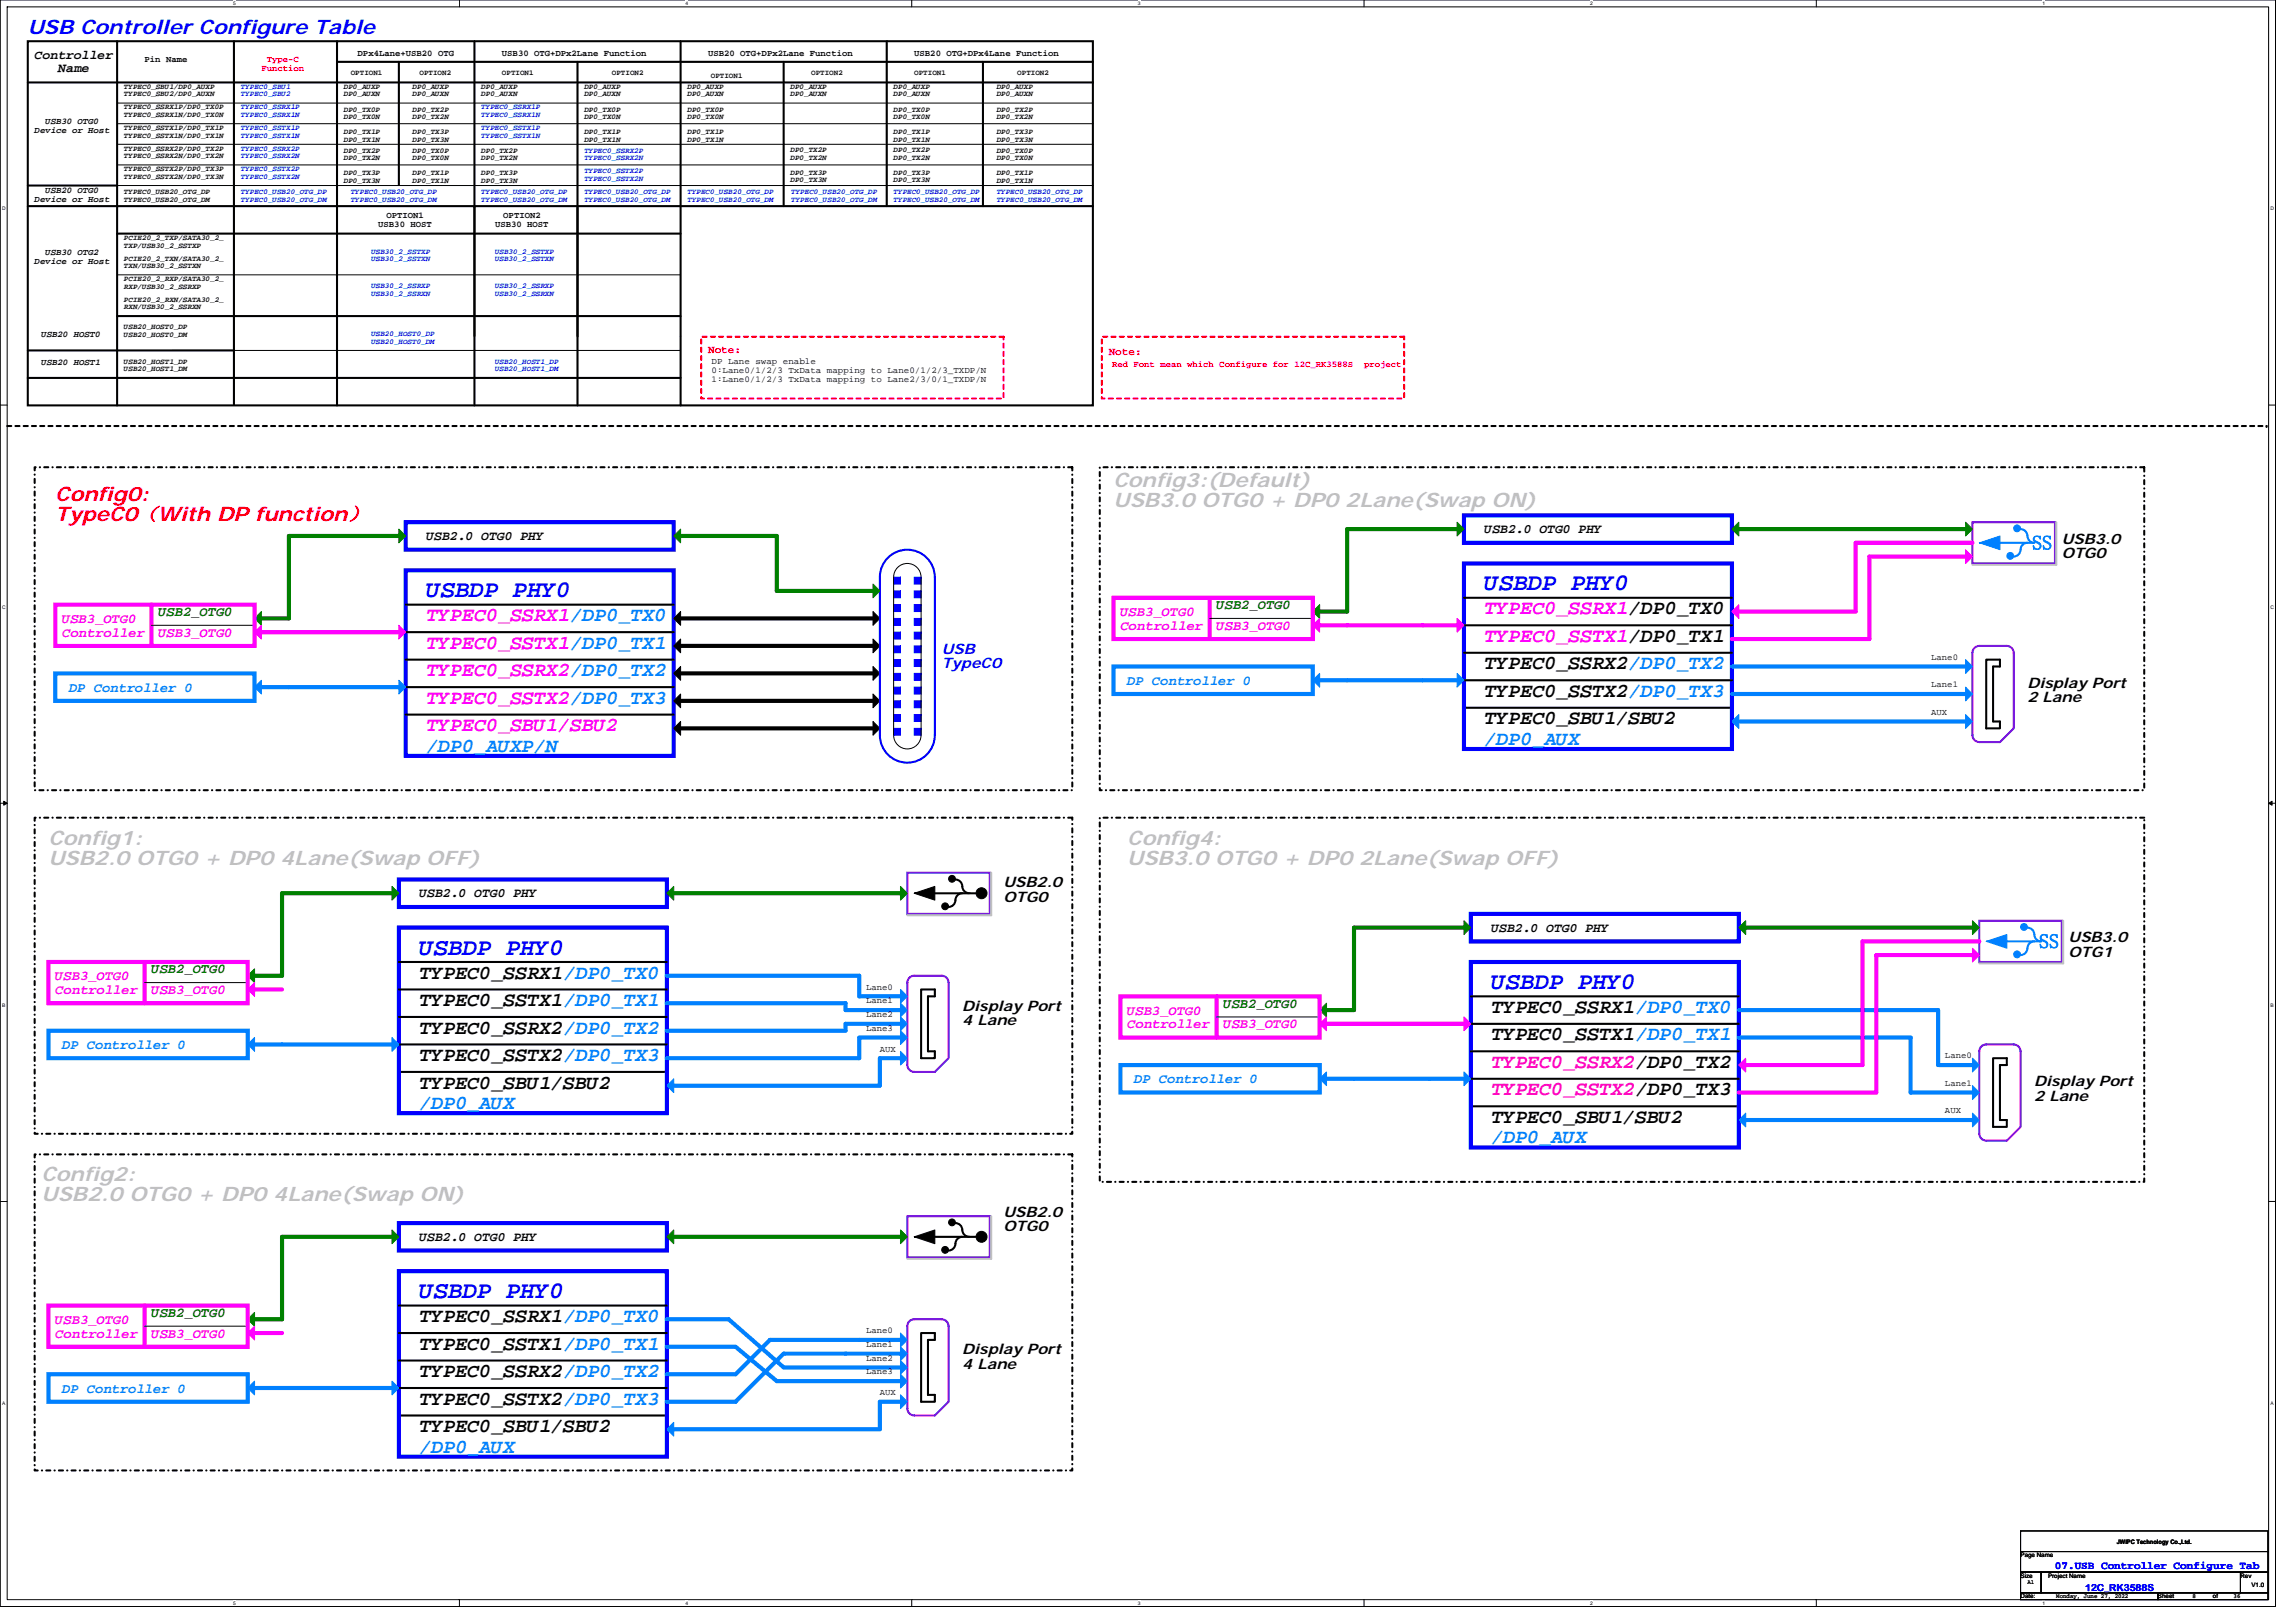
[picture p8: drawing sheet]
<svg xmlns="http://www.w3.org/2000/svg" width="297mm" height="210mm" viewBox="0 0 297 210" stroke-linecap="round" stroke-linejoin="round" font-family="sans-serif">
<defs><g id="words">
<g font-size="3.1" fill="#00f">
<text x="55.2" y="77.3">USBDP PHY0</text>
<text x="192.1" y="76.4">USBDP PHY0</text>
<text x="54.3" y="123.5">USBDP PHY0</text>
<text x="193" y="127.9">USBDP PHY0</text>
<text x="54.3" y="167.9">USBDP PHY0</text>
</g>
<text font-size="2.6" fill="#00f" x="3.6" y="4.4">USB Controller Configure Table</text>
<g font-size="2.6" fill="#f00">
<text x="7.2" y="64.8">Config0:</text>
<text x="7.2" y="67.4">TypeC0（With DP function）</text>
</g>
<g font-size="2.6" fill="#c0c0c0">
<text x="144.1" y="63">Config3:(Default)</text>
<text x="144.1" y="65.6">USB3.0 OTG0 + DP0 2Lane(Swap ON)</text>
<text x="6.3" y="109.3">Config1:</text>
<text x="6.3" y="111.8">USB2.0 OTG0 + DP0 4Lane(Swap OFF)</text>
<text x="145.8" y="109.3">Config4:</text>
<text x="145.8" y="111.8">USB3.0 OTG0 + DP0 2Lane(Swap OFF)</text>
<text x="5.4" y="152.8">Config2:</text>
<text x="5.4" y="155.4">USB2.0 OTG0 + DP0 4Lane(Swap ON)</text>
</g>
<g font-size="2.6" fill="#0080ff">
<text x="262.9" y="71.1">SS</text>
<text x="55.2" y="97.3">/DP0_AUXP/N</text>
<text x="192.1" y="96.4">/DP0_AUX</text>
<text x="263.8" y="122.7">SS</text>
<text x="54.3" y="143.5">/DP0_AUX</text>
<text x="193" y="147.9">/DP0_AUX</text>
<text x="54.3" y="187.9">/DP0_AUX</text>
</g>
<g font-size="2.6" fill="#f0f">
<text x="55.2" y="80.4">TYPEC0_SSRX1/DP0_TX0</text>
<text x="55.2" y="83.9">TYPEC0_SSTX1/DP0_TX1</text>
<text x="192.1" y="79.5">TYPEC0_SSRX1/DP0_TX0</text>
<text x="192.1" y="83">TYPEC0_SSTX1/DP0_TX1</text>
<text x="55.2" y="87.5">TYPEC0_SSRX2/DP0_TX2</text>
<text x="55.2" y="94.6">TYPEC0_SBU1/SBU2</text>
<text x="55.2" y="91">TYPEC0_SSTX2/DP0_TX3</text>
</g>
<g font-size="2.6">
<text x="192.1" y="86.6">TYPEC0_SSRX2/DP0_TX2</text>
<text x="192.1" y="93.7">TYPEC0_SBU1/SBU2</text>
<text x="192.1" y="90.2">TYPEC0_SSTX2/DP0_TX3</text>
<text x="54.3" y="126.6">TYPEC0_SSRX1/DP0_TX0</text>
<text x="54.3" y="130.2">TYPEC0_SSTX1/DP0_TX1</text>
<text x="193" y="131.1">TYPEC0_SSRX1/DP0_TX0</text>
<text x="54.3" y="137.3">TYPEC0_SSTX2/DP0_TX3</text>
<text x="54.3" y="133.7">TYPEC0_SSRX2/DP0_TX2</text>
<text x="193" y="134.6">TYPEC0_SSTX1/DP0_TX1</text>
<text x="54.3" y="140.8">TYPEC0_SBU1/SBU2</text>
<text x="193" y="145.3">TYPEC0_SBU1/SBU2</text>
<text x="54.3" y="171.1">TYPEC0_SSRX1/DP0_TX0</text>
<text x="54.3" y="174.6">TYPEC0_SSTX1/DP0_TX1</text>
<text x="54.3" y="178.2">TYPEC0_SSRX2/DP0_TX2</text>
<text x="54.3" y="185.3">TYPEC0_SBU1/SBU2</text>
<text x="54.3" y="181.7">TYPEC0_SSTX2/DP0_TX3</text>
</g>
<g font-size="2.6" fill="#ff0080">
<text x="193" y="141.7">TYPEC0_SSTX2/DP0_TX3</text>
<text x="193" y="138.2">TYPEC0_SSRX2/DP0_TX2</text>
</g>
<g font-size="1.9">
<text x="266.7" y="70.3">USB3.0</text>
<text x="266.7" y="72.2">OTG0</text>
<text x="262.3" y="89">Display Port</text>
<text x="262.3" y="90.9">2 Lane</text>
<text x="129.8" y="114.8">USB2.0</text>
<text x="129.8" y="116.6">OTG0</text>
<text x="267.6" y="121.9">USB3.0</text>
<text x="267.6" y="123.8">OTG1</text>
<text x="124.5" y="130.8">Display Port</text>
<text x="124.5" y="132.7">4 Lane</text>
<text x="263.2" y="140.6">Display Port</text>
<text x="263.2" y="142.4">2 Lane</text>
<text x="129.8" y="157.5">USB2.0</text>
<text x="129.8" y="159.3">OTG0</text>
<text x="124.5" y="175.2">Display Port</text>
<text x="124.5" y="177.1">4 Lane</text>
</g>
<g font-size="1.9" fill="#00f">
<text x="121.8" y="84.6">USB</text>
<text x="121.8" y="86.4">TypeC0</text>
</g>
<g font-size="1.8" fill="#f0f">
<text x="8" y="80.6">USB3_OTG0</text>
<text x="8" y="82.4">Controller</text>
<text x="20.5" y="82.4">USB3_OTG0</text>
<text x="144.9" y="79.7">USB3_OTG0</text>
<text x="144.9" y="81.5">Controller</text>
<text x="157.4" y="81.5">USB3_OTG0</text>
<text x="7.2" y="126.8">USB3_OTG0</text>
<text x="7.2" y="128.6">Controller</text>
<text x="19.6" y="128.6">USB3_OTG0</text>
<text x="145.8" y="131.3">USB3_OTG0</text>
<text x="145.8" y="133.1">Controller</text>
<text x="158.3" y="133.1">USB3_OTG0</text>
<text x="7.2" y="171.3">USB3_OTG0</text>
<text x="7.2" y="173.1">Controller</text>
<text x="19.6" y="173.1">USB3_OTG0</text>
</g>
<g font-size="1.8" fill="#008000">
<text x="20.5" y="79.7">USB2_OTG0</text>
<text x="157.4" y="78.8">USB2_OTG0</text>
<text x="19.6" y="125.9">USB2_OTG0</text>
<text x="158.3" y="130.4">USB2_OTG0</text>
<text x="19.6" y="170.4">USB2_OTG0</text>
</g>
<g font-size="1.8" fill="#0080ff">
<text x="8.9" y="89.5">DP Controller 0</text>
<text x="145.8" y="88.6">DP Controller 0</text>
<text x="8" y="135.7">DP Controller 0</text>
<text x="146.7" y="140.2">DP Controller 0</text>
<text x="8" y="180.2">DP Controller 0</text>
</g>
<g font-size="1.7">
<text x="4.5" y="7.6">Controller</text>
<text x="7.5" y="9.3">Name</text>
<text x="55.2" y="69.9">USB2.0 OTG0 PHY</text>
<text x="192.1" y="69">USB2.0 OTG0 PHY</text>
<text x="54.3" y="116.1">USB2.0 OTG0 PHY</text>
<text x="193" y="120.5">USB2.0 OTG0 PHY</text>
<text x="54.3" y="160.5">USB2.0 OTG0 PHY</text>
</g>
<g font-size="1.4" fill="#f00">
<text x="91.6" y="45.6">Note:</text>
<text x="143.4" y="46">Note:</text>
</g>
<text font-size="1.4" fill="#00f" x="265.9" y="203">07.USB Controller Configure Tab</text>
<g font-size="1.2">
<text x="18.7" y="8.1">Pin Name</text>
<text x="46.3" y="7.2">DPx4Lane+USB20 OTG</text>
<text x="64.9" y="7.2">USB30 OTG+DPx2Lane Function</text>
<text x="91.6" y="7.2">USB20 OTG+DPx2Lane Function</text>
<text x="118.3" y="7.2">USB20 OTG+DPx4Lane Function</text>
<text x="4.5" y="17.2">Device or Host</text>
<text x="5.9" y="16.1">USB30 OTG0</text>
<text x="4.5" y="26.1">Device or Host</text>
<text x="5.9" y="25">USB20 OTG0</text>
<text x="48.9" y="29.4">USB30 HOST</text>
<text x="50" y="28.2">OPTION1</text>
<text x="64" y="29.4">USB30 HOST</text>
<text x="65.1" y="28.2">OPTION2</text>
<text x="4.5" y="34.1">Device or Host</text>
<text x="5.9" y="33">USB30 OTG2</text>
<text x="5.4" y="43.6">USB20 HOST0</text>
<text x="5.4" y="47.2">USB20 HOST1</text>
<text x="92.1" y="47.1">DP Lane swap enable</text>
<text x="92.1" y="48.3">0:Lane0/1/2/3 TxData mapping to Lane0/1/2/3_TXDP/N</text>
<text x="92.1" y="49.5">1:Lane0/1/2/3 TxData mapping to Lane2/3/0/1_TXDP/N</text>
<text x="249.8" y="85.4">Lane0</text>
<text x="249.8" y="88.9">Lane1</text>
<text x="249.8" y="92.5">AUX</text>
<text x="112.1" y="128">Lane0</text>
<text x="112.1" y="129.8">Lane1</text>
<text x="112.1" y="131.6">Lane2</text>
<text x="112.1" y="133.4">Lane3</text>
<text x="113.8" y="136">AUX</text>
<text x="251.6" y="136.9">Lane0</text>
<text x="251.6" y="140.5">Lane1</text>
<text x="251.6" y="144">AUX</text>
<text x="112.1" y="172.5">Lane0</text>
<text x="112.1" y="174.3">Lane1</text>
<text x="112.1" y="176">Lane2</text>
<text x="112.1" y="177.8">Lane3</text>
<text x="113.8" y="180.5">AUX</text>
</g>
<g font-size="1.2" fill="#f00">
<text x="33.8" y="9.2">Function</text>
<text x="34.5" y="8.1">Type-C</text>
<text x="143.9" y="47.5">Red Font mean which Configure for 12C_RK3588S</text>
<text x="176.5" y="47.5">project</text>
</g>
<text font-size="1.2" fill="#00f" x="269.8" y="205.8">12C_RK3588S</text>
<g font-size="1">
<text x="16" y="11.5">TYPEC0_SBU1/DP0_AUXP</text>
<text x="44.5" y="11.5">DP0_AUXP</text>
<text x="45.4" y="9.7">OPTION1</text>
<text x="53.4" y="11.5">DP0_AUXP</text>
<text x="54.3" y="9.7">OPTION2</text>
<text x="62.3" y="11.5">DP0_AUXP</text>
<text x="64.9" y="9.7">OPTION1</text>
<text x="75.6" y="11.5">DP0_AUXP</text>
<text x="79.2" y="9.7">OPTION2</text>
<text x="88.9" y="11.5">DP0_AUXP</text>
<text x="92" y="10.1">OPTION1</text>
<text x="102.3" y="11.5">DP0_AUXP</text>
<text x="104.9" y="9.7">OPTION2</text>
<text x="115.6" y="11.5">DP0_AUXP</text>
<text x="118.3" y="9.7">OPTION1</text>
<text x="128.9" y="11.5">DP0_AUXP</text>
<text x="131.6" y="9.7">OPTION2</text>
<text x="16" y="12.5">TYPEC0_SBU2/DP0_AUXN</text>
<text x="16" y="14.2">TYPEC0_SSRX1P/DP0_TX0P</text>
<text x="16" y="15.1">TYPEC0_SSRX1N/DP0_TX0N</text>
<text x="16" y="16.8">TYPEC0_SSTX1P/DP0_TX1P</text>
<text x="16" y="17.8">TYPEC0_SSTX1N/DP0_TX1N</text>
<text x="44.5" y="12.5">DP0_AUXN</text>
<text x="44.5" y="14.4">DP0_TX0P</text>
<text x="44.5" y="15.4">DP0_TX0N</text>
<text x="44.5" y="17.4">DP0_TX1P</text>
<text x="53.4" y="12.5">DP0_AUXN</text>
<text x="53.4" y="14.4">DP0_TX2P</text>
<text x="53.4" y="15.4">DP0_TX2N</text>
<text x="53.4" y="17.4">DP0_TX3P</text>
<text x="62.3" y="12.5">DP0_AUXN</text>
<text x="75.6" y="12.5">DP0_AUXN</text>
<text x="75.6" y="14.4">DP0_TX0P</text>
<text x="75.6" y="15.4">DP0_TX0N</text>
<text x="75.6" y="17.4">DP0_TX1P</text>
<text x="88.9" y="12.5">DP0_AUXN</text>
<text x="88.9" y="14.4">DP0_TX0P</text>
<text x="88.9" y="15.4">DP0_TX0N</text>
<text x="88.9" y="17.4">DP0_TX1P</text>
<text x="102.3" y="12.5">DP0_AUXN</text>
<text x="115.6" y="12.5">DP0_AUXN</text>
<text x="115.6" y="14.4">DP0_TX0P</text>
<text x="115.6" y="15.4">DP0_TX0N</text>
<text x="115.6" y="17.4">DP0_TX1P</text>
<text x="128.9" y="12.5">DP0_AUXN</text>
<text x="128.9" y="14.4">DP0_TX2P</text>
<text x="128.9" y="15.4">DP0_TX2N</text>
<text x="128.9" y="17.4">DP0_TX3P</text>
<text x="16" y="19.5">TYPEC0_SSRX2P/DP0_TX2P</text>
<text x="16" y="20.5">TYPEC0_SSRX2N/DP0_TX2N</text>
<text x="16" y="22.2">TYPEC0_SSTX2P/DP0_TX3P</text>
<text x="16" y="23.1">TYPEC0_SSTX2N/DP0_TX3N</text>
<text x="44.5" y="19.8">DP0_TX2P</text>
<text x="44.5" y="20.7">DP0_TX2N</text>
<text x="44.5" y="22.7">DP0_TX3P</text>
<text x="44.5" y="23.7">DP0_TX3N</text>
<text x="44.5" y="18.3">DP0_TX1N</text>
<text x="53.4" y="19.8">DP0_TX0P</text>
<text x="53.4" y="20.7">DP0_TX0N</text>
<text x="53.4" y="22.7">DP0_TX1P</text>
<text x="53.4" y="23.7">DP0_TX1N</text>
<text x="53.4" y="18.3">DP0_TX3N</text>
<text x="62.3" y="19.8">DP0_TX2P</text>
<text x="62.3" y="20.7">DP0_TX2N</text>
<text x="62.3" y="22.7">DP0_TX3P</text>
<text x="62.3" y="23.7">DP0_TX3N</text>
<text x="75.6" y="18.3">DP0_TX1N</text>
<text x="88.9" y="18.3">DP0_TX1N</text>
<text x="102.3" y="19.7">DP0_TX2P</text>
<text x="102.3" y="20.7">DP0_TX2N</text>
<text x="102.3" y="22.6">DP0_TX3P</text>
<text x="102.3" y="23.6">DP0_TX3N</text>
<text x="115.6" y="18.3">DP0_TX1N</text>
<text x="115.6" y="19.7">DP0_TX2P</text>
<text x="115.6" y="20.7">DP0_TX2N</text>
<text x="115.6" y="22.6">DP0_TX3P</text>
<text x="115.6" y="23.6">DP0_TX3N</text>
<text x="128.9" y="18.3">DP0_TX3N</text>
<text x="128.9" y="19.8">DP0_TX0P</text>
<text x="128.9" y="20.7">DP0_TX0N</text>
<text x="128.9" y="22.7">DP0_TX1P</text>
<text x="128.9" y="23.7">DP0_TX1N</text>
<text x="16" y="25.1">TYPEC0_USB20_OTG_DP</text>
<text x="16" y="26.1">TYPEC0_USB20_OTG_DM</text>
<text x="16" y="31.1">PCIE20_2_TXP/SATA30_2_</text>
<text x="16" y="32">TXP/USB30_2_SSTXP</text>
<text x="16" y="33.7">PCIE20_2_TXN/SATA30_2_</text>
<text x="16" y="34.7">TXN/USB30_2_SSTXN</text>
<text x="16" y="39.1">PCIE20_2_RXN/SATA30_2_</text>
<text x="16" y="40">RXN/USB30_2_SSRXN</text>
<text x="16" y="36.4">PCIE20_2_RXP/SATA30_2_</text>
<text x="16" y="37.4">RXP/USB30_2_SSRXP</text>
<text x="16" y="42.6">USB20_HOST0_DP</text>
<text x="16" y="43.6">USB20_HOST0_DM</text>
<text x="16" y="47.1">USB20_HOST1_DP</text>
<text x="16" y="48">USB20_HOST1_DM</text>
</g>
<g font-size="1" fill="#00f">
<text x="31.2" y="11.5">TYPEC0_SBU1</text>
<text x="31.2" y="12.5">TYPEC0_SBU2</text>
<text x="31.2" y="14.2">TYPEC0_SSRX1P</text>
<text x="31.2" y="15.1">TYPEC0_SSRX1N</text>
<text x="31.2" y="16.8">TYPEC0_SSTX1P</text>
<text x="31.2" y="17.8">TYPEC0_SSTX1N</text>
<text x="62.3" y="16.8">TYPEC0_SSTX1P</text>
<text x="62.3" y="17.8">TYPEC0_SSTX1N</text>
<text x="62.3" y="14.2">TYPEC0_SSRX1P</text>
<text x="62.3" y="15.1">TYPEC0_SSRX1N</text>
<text x="31.2" y="19.5">TYPEC0_SSRX2P</text>
<text x="31.2" y="20.5">TYPEC0_SSRX2N</text>
<text x="31.2" y="22.2">TYPEC0_SSTX2P</text>
<text x="31.2" y="23.1">TYPEC0_SSTX2N</text>
<text x="75.6" y="19.8">TYPEC0_SSRX2P</text>
<text x="75.6" y="20.7">TYPEC0_SSRX2N</text>
<text x="75.6" y="22.4">TYPEC0_SSTX2P</text>
<text x="75.6" y="23.4">TYPEC0_SSTX2N</text>
<text x="31.2" y="25.1">TYPEC0_USB20_OTG_DP</text>
<text x="31.2" y="26.1">TYPEC0_USB20_OTG_DM</text>
<text x="45.4" y="25.1">TYPEC0_USB20_OTG_DP</text>
<text x="45.4" y="26.1">TYPEC0_USB20_OTG_DM</text>
<text x="62.3" y="25.1">TYPEC0_USB20_OTG_DP</text>
<text x="62.3" y="26.1">TYPEC0_USB20_OTG_DM</text>
<text x="75.6" y="25.1">TYPEC0_USB20_OTG_DP</text>
<text x="75.6" y="26.1">TYPEC0_USB20_OTG_DM</text>
<text x="88.9" y="25.1">TYPEC0_USB20_OTG_DP</text>
<text x="88.9" y="26.1">TYPEC0_USB20_OTG_DM</text>
<text x="102.4" y="25.1">TYPEC0_USB20_OTG_DP</text>
<text x="102.4" y="26.1">TYPEC0_USB20_OTG_DM</text>
<text x="115.6" y="25.1">TYPEC0_USB20_OTG_DP</text>
<text x="115.6" y="26.1">TYPEC0_USB20_OTG_DM</text>
<text x="128.9" y="25.1">TYPEC0_USB20_OTG_DP</text>
<text x="128.9" y="26.1">TYPEC0_USB20_OTG_DM</text>
<text x="48" y="32.8">USB30_2_SSTXP</text>
<text x="48" y="33.8">USB30_2_SSTXN</text>
<text x="64" y="32.8">USB30_2_SSTXP</text>
<text x="64" y="33.8">USB30_2_SSTXN</text>
<text x="48" y="37.3">USB30_2_SSRXP</text>
<text x="48" y="38.3">USB30_2_SSRXN</text>
<text x="64" y="37.3">USB30_2_SSRXP</text>
<text x="64" y="38.3">USB30_2_SSRXN</text>
<text x="48" y="43.5">USB20_HOST0_DP</text>
<text x="48" y="44.5">USB20_HOST0_DM</text>
<text x="64" y="47.1">USB20_HOST1_DP</text>
<text x="64" y="48">USB20_HOST1_DM</text>
</g>
<g font-size=".8">
<text x="261.4" y="201.5">Page Name</text>
<text x="273.9" y="199.7">JWIPC Technology Co.,Ltd.</text>
<text x="261.4" y="204.1">Size</text>
<text x="261.4" y="206.8">Date:</text>
<text x="262.3" y="204.9">A1</text>
<text x="265" y="204.1">Project Name</text>
<text x="266" y="206.7">Monday, June 27, 2022</text>
<text x="279.2" y="206.8">Sheet</text>
<text x="283.6" y="206.7">8</text>
<text x="286.3" y="206.8">of</text>
<text x="289" y="206.7">36</text>
<text x="289.9" y="204.1">Rev</text>
<text x="291.3" y="205.4">V1.0</text>
</g>
<g font-size=".6">
<text x="30.2" y=".7">5</text>
<text x="88.7" y=".7">4</text>
<text x="147.2" y=".7">3</text>
<text x="205.7" y=".7">2</text>
<text x="264.2" y=".7">1</text>
<text x=".3" y="27.2">D</text>
<text x="293.7" y="27.2">D</text>
<text x=".3" y="78.7">C</text>
<text x="293.7" y="78.7">C</text>
<text x=".3" y="130.3">B</text>
<text x="293.7" y="130.3">B</text>
<text x=".3" y="181.8">A</text>
<text x="293.7" y="181.8">A</text>
<text x="30.2" y="207.6">5</text>
<text x="88.7" y="207.6">4</text>
<text x="147.2" y="207.6">3</text>
<text x="205.7" y="207.6">2</text>
<text x="264.2" y="207.6">1</text>
</g>
</g></defs>
<path d="M0 0h294.4v207.8h-294.4zM.9 .9h292.6v206.1h-292.6z" fill="none" stroke="#000" stroke-width=".13"/>
<g fill="#fff">
<path d="M30.2 .1h.3v.7h-.3z"/>
<path d="M30.2 207h.3v.8h-.3z"/>
</g>
<path d="M59.4 0v.9M59.4 207v.8" fill="none" stroke="#000" stroke-width=".13"/>
<g fill="#fff">
<path d="M88.7 .1h.3v.7h-.3z"/>
<path d="M88.7 207h.3v.8h-.3z"/>
</g>
<path d="M118 0v.9M118 207v.8" fill="none" stroke="#000" stroke-width=".13"/>
<g fill="#fff">
<path d="M147.2 .1h.4v.7h-.4z"/>
<path d="M147.2 207h.4v.8h-.4z"/>
</g>
<path d="M176.5 0v.9M176.5 207v.8" fill="none" stroke="#000" stroke-width=".13"/>
<g fill="#fff">
<path d="M205.7 .1h.4v.7h-.4z"/>
<path d="M205.7 207h.4v.8h-.4z"/>
</g>
<path d="M235 0v.9M235 207v.8" fill="none" stroke="#000" stroke-width=".13"/>
<g fill="#fff">
<path d="M264.2 .1h.4v.7h-.4z"/>
<path d="M264.2 207h.4v.8h-.4z"/>
<path d="M.3 26.6h.4v.8h-.4z"/>
<path d="M293.7 26.6h.5v.8h-.5z"/>
<path d="M.3 78.2h.4v.7h-.4z"/>
<path d="M293.7 78.2h.5v.7h-.5z"/>
</g>
<path d="M0 52.4h.9M293.5 52.4h.9" fill="none" stroke="#000" stroke-width=".13"/>
<g fill="#fff">
<path d="M.3 129.7h.4v.7h-.4z"/>
<path d="M293.7 129.7h.4v.7h-.4z"/>
</g>
<path d="M0 103.9h.9M.5 103.7l.4 .2-.4 .3zM293.5 103.9h.9M293.5 103.9l.4-.2v.5z" fill="none" stroke="#000" stroke-width=".13"/>
<path d="M.5 103.7l.4 .2-.4 .3zM293.5 103.9l.4-.2v.5z" fill="#000"/>
<g fill="#fff">
<path d="M.2 181.2h.5v.7h-.5z"/>
<path d="M293.7 181.2h.4v.7h-.4z"/>
</g>
<g fill="none" stroke="#000" stroke-width=".13">
<path d="M15.2 13.3h126.2M15.2 16h126.2M15.2 18.7h126.2M15.2 21.3h126.2M15.2 24h126.2M15.2 35.6h72.9M22.3 45.3h65.8M116.1 73.4a1.78 1.78 0 0 1 2-.4 1.78 1.78 0 0 1 1.1 1.7v20.4a1.77 1.77 0 0 1-1.8 1.8 1.77 1.77 0 0 1-1.8-1.8v-20.4l.1-.5zM19.6 80.9h13.3M156.5 80h13.3M257.8 93.3h.1M18.7 127.1h13.3"/>
<path d="M120.1 136h.1M157.4 131.6h13.3M0 155.4h.9M258.7 144.9h.1M293.5 155.4h.9M18.7 171.6h13.3M120.1 180.5h.1M261.4 198.1h32v2.6h-32zM261.4 200.7h32v2.7h-32zM261.4 206.1h17.8v.9h-17.8zM261.4 203.4h2.7v2.7h-2.7zM264.1 203.4h25.8v2.7h-25.8z"/>
<path d="M279.2 206.1h14.2v.9h-14.2zM289.9 203.4h3.5v2.7h-3.5z"/>
<circle cx="122.3" cy="117.3" r=".44"/>
<circle cx="123.2" cy="113.7" r=".44"/>
<circle cx="123.2" cy="158.1" r=".44"/>
<circle cx="122.3" cy="161.7" r=".44"/>
</g>
<g fill="none" stroke="#000" stroke-width=".27">
<path d="M3.6 5.3h137.8v47.2h-137.8zM3.6 10.7h137.8M15.2 5.3v47.2M30.3 5.3v47.1M43.6 5.3v47.2M43.6 8h97.8M51.6 8v15.9M61.4 5.3v38.2M74.7 8v35.6M88.1 5.3v38.2M101.4 8v18.7M114.7 5.3v21.4"/>
<path d="M127.2 8v18.7M3.6 24h11.6M3.6 26.7h137.8M15.2 30.2h72.9M61.4 26.7v25.8M74.7 26.7v25.8M3.6 48.9h84.5M3.6 45.3h26.7M15.2 40.9h72.9M88.1 43.6v8.9M52.5 78.2h34.7M189.4 77.3h34.7"/>
<path d="M52.5 81.8h34.7M52.5 85.3h34.7M52.5 88.9h34.7M52.5 92.5h34.7M189.4 80.9h34.7M189.4 84.5h34.7M189.4 88h34.7M189.4 91.6h34.7M257 85.3h1.7v.9h-.9v7.1h.9v.9h-1.7zM119.2 115.6h7.1M123.6 113.8a.9 .9 0 0 1 .9 .9 .89 .89 0 0 0 .9 .9M124.5 115.6a.88 .88 0 0 0-.9 .9 .9 .9 0 0 1-.9 .8"/>
<path d="M51.6 138.7h34.7M51.6 128h34.7M51.6 124.5h34.7M51.6 131.6h34.7M51.6 135.1h34.7M119.2 128h1.7v.9h-.8v7.1h.8v.9h-1.7zM190.3 132.5h34.7M190.3 128.9h34.7M190.3 136h34.7M190.3 139.6h34.7M257.8 136.9h1.8v.9h-.9v7.1h.9v.9h-1.8zM123.6 158.2a.9 .9 0 0 1 .9 .9 .89 .89 0 0 0 .9 .9"/>
<path d="M190.3 143.1h34.7M51.6 172.5h34.7M51.6 168.9h34.7M51.6 176h34.7M51.6 179.6h34.7M119.2 160h7.1M119.2 172.5h1.7v.9h-.8v7.1h.8v.9h-1.7zM124.5 160a.88 .88 0 0 0-.9 .9 .9 .9 0 0 1-.9 .9M51.6 183.1h34.7"/>
</g>
<path d="M90.7 43.6h39.1v8h-39.1zM142.5 43.6h39.2v8h-39.2z" fill="none" stroke="#f00" stroke-width=".27" stroke-dasharray=".5 .5"/>
<g fill="none" stroke="#f0f" stroke-width=".53">
<path d="M7.2 78.2h25.7v5.4h-25.7zM19.6 78.2v5.4M144.1 77.3h25.7v5.4h-25.7zM156.5 77.3v5.4M254.3 72h-12.5v10.7h-17.7M255.2 70.2h-15.1v8.9h-15.1M33.8 81.8h17.8M170.7 80.9h17.8M6.3 124.5h25.7v5.3h-25.7zM18.7 124.5v5.3M32.9 128h3.6M144.9 128.9h25.8v5.3h-25.8z"/>
<path d="M157.4 128.9v5.3M171.6 132.5h17.8M255.2 123.6h-12.5v17.8h-17.7M256.1 121.8h-15.1v16h-15.2M6.3 168.9h25.7v5.3h-25.7zM18.7 168.9v5.3M32.9 172.5h3.6"/>
</g>
<path d="M52.5 67.6h34.7v3.5h-34.7zM52.5 73.8h34.7v24h-34.7zM189.4 66.7h34.7v3.5h-34.7zM189.4 72.9h34.7v24h-34.7zM51.6 113.8h34.7v3.5h-34.7zM190.3 118.2h34.7v3.6h-34.7zM51.6 120h34.7v24h-34.7zM190.3 124.5h34.7v24h-34.7zM51.6 158.2h34.7v3.6h-34.7zM51.6 164.5h34.7v24h-34.7z" fill="none" stroke="#00f" stroke-width=".53"/>
<g fill="#008000" stroke="#008000" stroke-width=".13">
<path d="M170.7 78.2v1.8l-.9-.9z" fill-rule="evenodd"/>
<path d="M188.5 67.6l.9 .9-.9 .8z" fill-rule="evenodd"/>
<path d="M225 67.6v1.7l-.9-.8z" fill-rule="evenodd"/>
<path d="M254.3 67.6l.9 .9-.9 .8z" fill-rule="evenodd"/>
<path d="M170.7 130.7l.9-.9v1.8z" fill-rule="evenodd"/>
<path d="M189.4 119.1l.9 .9-.9 .9z" fill-rule="evenodd"/>
<path d="M255.2 119.1l.9 .9-.9 .9z" fill-rule="evenodd"/>
<path d="M225 120l.8-.9v1.8z" fill-rule="evenodd"/>
<path d="M32.9 80l.9-.9v1.8z" fill-rule="evenodd"/>
<path d="M51.6 68.5l.9 .8-.9 .9z" fill-rule="evenodd"/>
<path d="M112.9 75.6l.9 .9-.9 .8z" fill-rule="evenodd"/>
<path d="M87.2 69.3l.9-.8v1.7z" fill-rule="evenodd"/>
<path d="M32 126.2l.9-.9v1.8z" fill-rule="evenodd"/>
<path d="M50.7 114.7l.9 .9-.9 .9z" fill-rule="evenodd"/>
<path d="M86.3 115.6l.9-.9v1.8z" fill-rule="evenodd"/>
<path d="M116.5 114.7l.9 .9-.9 .9z" fill-rule="evenodd"/>
<path d="M32 170.7l.9-.9v1.8z" fill-rule="evenodd"/>
<path d="M50.7 159.1l.9 .9-.9 .9z" fill-rule="evenodd"/>
<path d="M86.3 160l.9-.9v1.8z" fill-rule="evenodd"/>
<path d="M116.5 159.1l.9 .9-.9 .9z" fill-rule="evenodd"/>
</g>
<g fill="#f0f" stroke="#f0f" stroke-width=".13">
<path d="M169.8 80.9l.9-.9v1.8z" fill-rule="evenodd"/>
<path d="M188.5 80l.9 .9-.9 .9z" fill-rule="evenodd"/>
<path d="M254.3 71.1l.9 .9-.9 .9z" fill-rule="evenodd"/>
<path d="M225 78.2v1.8l-.9-.9z" fill-rule="evenodd"/>
<path d="M170.7 132.5l.9-.9v1.8z" fill-rule="evenodd"/>
<path d="M189.4 131.6l.9 .9-.9 .9z" fill-rule="evenodd"/>
<path d="M255.2 122.7l.9 .9-.9 .9z" fill-rule="evenodd"/>
<path d="M225 137.8l.8-.9v1.8z" fill-rule="evenodd"/>
<path d="M32.9 81.8l.9-.9v1.8z" fill-rule="evenodd"/>
<path d="M51.6 80.9l.9 .9-.9 .9z" fill-rule="evenodd"/>
<path d="M32 128l.9-.9v1.8z" fill-rule="evenodd"/>
<path d="M32 172.5l.9-.9v1.8z" fill-rule="evenodd"/>
</g>
<g fill="#0080ff" stroke="#0080ff" stroke-width=".13">
<path d="M169.8 88l.9-.9v1.8z" fill-rule="evenodd"/>
<path d="M188.5 87.1l.9 .9-.9 .9z" fill-rule="evenodd"/>
<path d="M256.1 70.2l2.6-.9v1.8l-2.6-.9h.9z" fill-rule="evenodd"/>
<path d="M254.3 85.3l.9 .9-.9 .9z" fill-rule="evenodd"/>
<path d="M254.3 88.9l.9 .9-.9 .9z" fill-rule="evenodd"/>
<path d="M254.3 92.5l.9 .8-.9 .9z" fill-rule="evenodd"/>
<path d="M224.1 93.3l.9-.8v1.7z" fill-rule="evenodd"/>
<path d="M170.7 139.6l.9-.9v1.8z" fill-rule="evenodd"/>
<path d="M189.4 138.7l.9 .9-.9 .9z" fill-rule="evenodd"/>
<path d="M257 121.8l2.6-.9v1.8l-2.6-.9h.8z" fill-rule="evenodd"/>
<path d="M255.2 144l.9 .9-.9 .9z" fill-rule="evenodd"/>
<path d="M225 144.9l.8-.9v1.8z" fill-rule="evenodd"/>
<path d="M255.2 136.9l.9 .9-.9 .9z" fill-rule="evenodd"/>
<path d="M255.2 140.5l.9 .9-.9 .8z" fill-rule="evenodd"/>
<path d="M32.9 88.9l.9-.9v1.8z" fill-rule="evenodd"/>
<path d="M51.6 88l.9 .9-.9 .9z" fill-rule="evenodd"/>
<path d="M32 135.1l.9-.9v1.8z" fill-rule="evenodd"/>
<path d="M50.7 134.2l.9 .9-.9 .9z" fill-rule="evenodd"/>
<path d="M86.3 140.5l.9-.9v1.8z" fill-rule="evenodd"/>
<path d="M116.5 128l.9 .9-.9 .9z" fill-rule="evenodd"/>
<path d="M116.5 129.8l.9 .9-.9 .9z" fill-rule="evenodd"/>
<path d="M116.5 131.6l.9 .9-.9 .9z" fill-rule="evenodd"/>
<path d="M116.5 133.3l.9 .9-.9 .9z" fill-rule="evenodd"/>
<path d="M116.5 136l.9 .9-.9 .9z" fill-rule="evenodd"/>
<path d="M32 179.6l.9-.9v1.8z" fill-rule="evenodd"/>
<path d="M50.7 178.7l.9 .9-.9 .9z" fill-rule="evenodd"/>
<path d="M86.3 184.9l.9-.9v1.8z" fill-rule="evenodd"/>
<path d="M116.5 172.5l.9 .9-.9 .8z" fill-rule="evenodd"/>
<path d="M116.5 174.2l.9 .9-.9 .9z" fill-rule="evenodd"/>
<path d="M116.5 176l.9 .9-.9 .9z" fill-rule="evenodd"/>
<path d="M116.5 177.8l.9 .9-.9 .9z" fill-rule="evenodd"/>
<path d="M116.5 180.5l.9 .9-.9 .8z" fill-rule="evenodd"/>
<circle cx="261" cy="68.4" r=".44"/>
<circle cx="260.1" cy="71.9" r=".44"/>
<circle cx="261.8" cy="119.9" r=".44"/>
<circle cx="261" cy="123.5" r=".44"/>
</g>
<g fill="none" stroke="#0080ff" stroke-width=".53">
<path d="M7.2 87.1h25.7v3.6h-25.7zM33.8 88.9h17.8M144.1 86.2h25.7v3.6h-25.7zM170.7 88h17.8M224.1 86.2h30.2M224.1 89.8h30.2M225 93.3h29.3M6.3 133.3h25.7v3.6h-25.7zM32.9 135.1h17.8M86.3 129.8h23.1v.9h7.1M86.3 126.2h24.9v2.7h5.3M116.5 136.9h-2.7v3.6h-26.6"/>
<path d="M116.5 132.5h-7.1v.8h-23.1M116.5 134.2h-5.3v2.7h-24.9M144.9 137.8h25.8v3.6h-25.8zM171.6 139.6h17.8M225 134.2h22.2v7.2h8M225 130.7h25.7v7.1h4.5M225.8 144.9h29.4M6.3 177.8h25.7v3.6h-25.7zM32.9 179.6h17.8M86.3 174.2h8.9l5.3 4.5h16M86.3 170.7h8l7.1 6.2h15.1M116.5 173.4h-16.9l-4.4 4.4h-8.9"/>
<path d="M116.5 175.1h-15.1l-6.2 6.3h-8.9M116.5 181.4h-2.7v3.5h-26.6"/>
</g>
<path d="M51.6 69.3h-14.2v10.7h-3.6M88.1 69.3h12.4v7.2h12.4M188.5 68.5h-14.2v10.6h-3.6M225 68.5h29.3M50.7 115.6h-14.2v10.6h-3.6M87.2 115.6h29.3M189.4 120h-14.2v10.7h-3.6M225.8 120h29.4M50.7 160h-14.2v10.7h-3.6M87.2 160h29.3" fill="none" stroke="#008000" stroke-width=".53"/>
<path d="M261.4 68.5a.9 .9 0 0 1 .9 .8 .89 .89 0 0 0 .9 .9h-4.5M262.3 70.2a.88 .88 0 0 0-.9 .9 .9 .9 0 0 1-.9 .9M259.6 121.8h4.5M262.3 120a.9 .9 0 0 1 .9 .9 .89 .89 0 0 0 .9 .9M263.2 121.8a.88 .88 0 0 0-.9 .9 .9 .9 0 0 1-.9 .9" fill="none" stroke="#0080ff" stroke-width=".27"/>
<path d="M255.2 67.6h10.7v5.3h-10.7zM256.1 96a.89 .89 0 0 1-.9-.9v-10.7a.88 .88 0 0 1 .9-.8h3.5a.89 .89 0 0 1 .9 .8v9.8l-1.8 1.8h-2.6M117.4 112.9h10.7v5.3h-10.7zM256.1 119.1h10.6v5.4h-10.6zM117.4 127.1a.88 .88 0 0 1 .9-.9h3.5a.89 .89 0 0 1 .9 .9M117.4 127.1v10.7a.89 .89 0 0 0 .9 .9h2.6l1.8-1.8v-9.8M256.3 135.4l.3-.2 .4-.1h3.5a.9 .9 0 0 1 .9 .9v9.8l-1.8 1.8h-2.6a.89 .89 0 0 1-.9-.9v-10.7v-.3zM117.4 157.4h10.7v5.3h-10.7zM117.6 170.9l.3-.1 .4-.1h3.5a.9 .9 0 0 1 .9 .9v9.8l-1.8 1.7h-2.6a.89 .89 0 0 1-.9-.9v-10.6l.1-.4z" fill="none" stroke="#8000ff" stroke-width=".27"/>
<path d="M266 67.6v5.5h-10.8M128.2 112.9v5.5h-10.8M266.9 119.1v5.5h-10.8M128.2 157.4v5.5h-10.8" fill="none" stroke="#c0c0c0" stroke-width=".27"/>
<path d="M4.5 60.5h134.2v41.7h-134.2zM142.3 60.5h135.1v41.7h-135.1zM4.5 105.8h134.2v40.9h-134.2zM142.3 105.8h135.1v47.1h-135.1zM4.5 149.4h134.2v40.8h-134.2z" fill="none" stroke="#000" stroke-width=".27" stroke-dasharray=".5 .5 0 .5"/>
<g fill="#000" stroke="#000" stroke-width=".13">
<path d="M87.2 80l.9-.9v1.8z" fill-rule="evenodd"/>
<path d="M87.2 83.6l.9-.9v1.8z" fill-rule="evenodd"/>
<path d="M87.2 87.1l.9-.9v1.8z" fill-rule="evenodd"/>
<path d="M87.2 90.7l.9-.9v1.8z" fill-rule="evenodd"/>
<path d="M87.2 94.2l.9-.9v1.8z" fill-rule="evenodd"/>
<path d="M112.9 79.1l.9 .9-.9 .9z" fill-rule="evenodd"/>
<path d="M112.9 82.7l.9 .9-.9 .9z" fill-rule="evenodd"/>
<path d="M112.9 86.2l.9 .9-.9 .9z" fill-rule="evenodd"/>
<path d="M112.9 89.8l.9 .9-.9 .9z" fill-rule="evenodd"/>
<path d="M112.9 93.3l.9 .9-.9 .9z" fill-rule="evenodd"/>
<path d="M118.3 115.6l2.6-.9v1.8l-2.6-.9h.9z" fill-rule="evenodd"/>
<path d="M118.3 160l2.6-.9v1.8l-2.6-.9h.9z" fill-rule="evenodd"/>
<circle cx="127" cy="115.6" r=".71"/>
<circle cx="127" cy="160" r=".71"/>
</g>
<path d="M88.1 80h24.8M88.1 83.6h24.8M88.1 87.1h24.8M88.1 90.7h24.8M88.1 94.2h24.8" fill="none" stroke="#000" stroke-width=".53"/>
<g fill="#00f" stroke="#00f" stroke-width=".13">
<path d="M115.6 94.2v.9h.9v-.9z" fill-rule="evenodd"/>
<path d="M115.6 92.5v.8h.9v-.8z" fill-rule="evenodd"/>
<path d="M115.6 90.7v.9h.9v-.9z" fill-rule="evenodd"/>
<path d="M115.6 88.9v.9h.9v-.9z" fill-rule="evenodd"/>
<path d="M115.6 87.1v.9h.9v-.9z" fill-rule="evenodd"/>
<path d="M115.6 85.3v.9h.9v-.9z" fill-rule="evenodd"/>
<path d="M115.6 83.6v.9h.9v-.9z" fill-rule="evenodd"/>
<path d="M115.6 81.8v.9h.9v-.9z" fill-rule="evenodd"/>
<path d="M115.6 80v.9h.9v-.9z" fill-rule="evenodd"/>
<path d="M115.6 78.2v.9h.9v-.9z" fill-rule="evenodd"/>
<path d="M115.6 76.5v.8h.9v-.8z" fill-rule="evenodd"/>
<path d="M115.6 74.7v.9h.9v-.9z" fill-rule="evenodd"/>
<path d="M118.3 94.2v.9h.9v-.9z" fill-rule="evenodd"/>
<path d="M118.3 92.5v.8h.9v-.8z" fill-rule="evenodd"/>
<path d="M118.3 90.7v.9h.9v-.9z" fill-rule="evenodd"/>
<path d="M118.3 88.9v.9h.9v-.9z" fill-rule="evenodd"/>
<path d="M118.3 87.1v.9h.9v-.9z" fill-rule="evenodd"/>
<path d="M118.3 85.3v.9h.9v-.9z" fill-rule="evenodd"/>
<path d="M118.3 83.6v.9h.9v-.9z" fill-rule="evenodd"/>
<path d="M118.3 81.8v.9h.9v-.9z" fill-rule="evenodd"/>
<path d="M118.3 80v.9h.9v-.9z" fill-rule="evenodd"/>
<path d="M118.3 78.2v.9h.9v-.9z" fill-rule="evenodd"/>
<path d="M118.3 76.5v.8h.9v-.8z" fill-rule="evenodd"/>
<path d="M118.3 74.7v.9h.9v-.9z" fill-rule="evenodd"/>
</g>
<path d="M114.9 72.2a3.6 3.6 0 0 1 3.8-.8 3.6 3.6 0 0 1 2.2 3.3v20.4a3.6 3.6 0 0 1-3.5 3.6 3.6 3.6 0 0 1-3.6-3.6v-20.4a3.5 3.5 0 0 1 1.1-2.5z" fill="none" stroke="#00f" stroke-width=".27"/>
<g fill="#000">
<circle cx="122.3" cy="117.3" r=".44"/>
<circle cx="123.2" cy="113.7" r=".44"/>
<circle cx="123.2" cy="158.1" r=".44"/>
<circle cx="122.3" cy="161.7" r=".44"/>
</g>
<path d="M.9 55.1h292.3M293.2 55.1h.1" fill="none" stroke="#000" stroke-width=".27" stroke-dasharray=".5 .5"/>
<use href="#words"/>
</svg>
